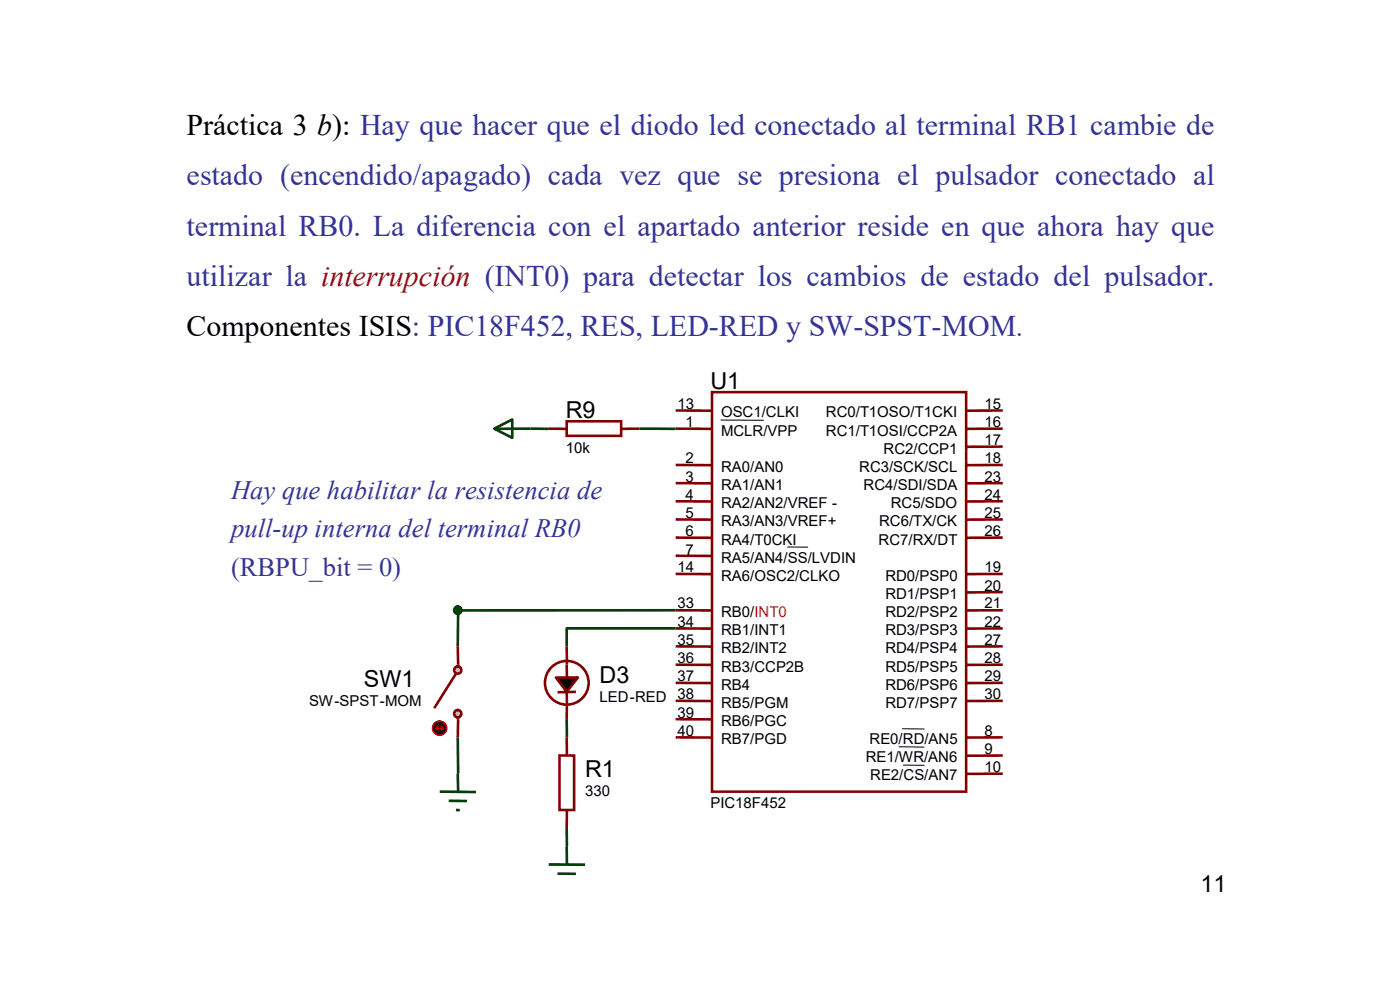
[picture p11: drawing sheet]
<svg xmlns="http://www.w3.org/2000/svg" width="297mm" height="210mm" viewBox="0 0 297 210" stroke-linecap="round" stroke-linejoin="round" font-family="sans-serif">
<defs><g id="words">
<g font-size="6.3">
<text x="39.6" y="28.7">Práctica 3 b): Hay que hacer que el diodo led conectado al terminal RB1 cambie de</text>
<text x="39.6" y="71.3">Componentes ISIS: PIC18F452, RES, LED-RED y SW-SPST-MOM</text>
</g>
<g font-size="6.3" fill="#339">
<text x="39.6" y="39.3">estado (encendido/apagado) cada vez que se presiona el pulsador conectado al</text>
<text x="39.6" y="50">terminal RB0. La diferencia con el apartado anterior reside en que ahora hay que</text>
<text x="39.6" y="60.7">utilizar la interrupción (INT0) para detectar los cambios de estado del pulsador.</text>
</g>
<g font-size="5.6" fill="#339">
<text x="215.6" y="71.3">.</text>
<text x="49" y="105.8">Hay que habilitar la resistencia de</text>
<text x="49" y="114">pull-up interna del terminal RB0</text>
<text x="49" y="122.1">(RBPU_bit = 0)</text>
</g>
<g font-size="5">
<text x="150.7" y="82.5">U1</text>
<text x="120" y="88.7">R9</text>
<text x="77.2" y="145.7">SW1</text>
<text x="127.2" y="144.9">D3</text>
<text x="124.1" y="164.9">R1</text>
<text x="254.7" y="189.3">11</text>
</g>
<g font-size="3.2">
<text x="143.8" y="86.7">13</text>
<text x="153" y="88.6">OSC1/CLKI</text>
<text x="175.2" y="88.6">RC0/T1OSO/T1CKI</text>
<text x="208.9" y="86.7">15</text>
<text x="145.4" y="90.6">1</text>
<text x="153" y="92.4">MCLR/VPP</text>
<text x="175.2" y="92.4">RC1/T1OSI/CCP2A</text>
<text x="208.9" y="94.4">17</text>
<text x="208.9" y="90.6">16</text>
<text x="120" y="96.1">10k</text>
<text x="145.4" y="98.3">2</text>
<text x="153" y="100.1">RA0/AN0</text>
<text x="182.3" y="100.1">RC3/SCK/SCL</text>
<text x="187.5" y="96.2">RC2/CCP1</text>
<text x="208.9" y="98.3">18</text>
<text x="145.4" y="102.2">3</text>
<text x="145.4" y="106">4</text>
<text x="153" y="104">RA1/AN1</text>
<text x="153" y="107.8">RA2/AN2/VREF -</text>
<text x="183.2" y="104">RC4/SDI/SDA</text>
<text x="189" y="107.8">RC5/SDO</text>
<text x="208.9" y="102.2">23</text>
<text x="208.9" y="106">24</text>
<text x="145.4" y="109.9">5</text>
<text x="145.4" y="113.7">6</text>
<text x="153" y="111.7">RA3/AN3/VREF+</text>
<text x="186.5" y="111.7">RC6/TX/CK</text>
<text x="208.9" y="109.9">25</text>
<text x="208.9" y="113.7">26</text>
<text x="145.4" y="117.6">7</text>
<text x="153" y="115.5">RA4/T0CKI</text>
<text x="153" y="119.4">RA5/AN4/SS/LVDIN</text>
<text x="186.4" y="115.5">RC7/RX/DT</text>
<text x="143.8" y="121.4">14</text>
<text x="153" y="123.2">RA6/OSC2/CLKO</text>
<text x="187.8" y="123.2">RD0/PSP0</text>
<text x="208.9" y="121.4">19</text>
<text x="208.9" y="125.3">20</text>
<text x="143.8" y="129.1">33</text>
<text x="153" y="130.9">RB0/INT0</text>
<text x="187.8" y="127.1">RD1/PSP1</text>
<text x="187.8" y="130.9">RD2/PSP2</text>
<text x="208.9" y="129.1">21</text>
<text x="143.8" y="132.9">34</text>
<text x="143.8" y="136.8">35</text>
<text x="153" y="134.7">RB1/INT1</text>
<text x="187.8" y="134.7">RD3/PSP3</text>
<text x="208.9" y="132.9">22</text>
<text x="208.9" y="136.8">27</text>
<text x="143.8" y="140.6">36</text>
<text x="153" y="138.6">RB2/INT2</text>
<text x="153" y="142.5">RB3/CCP2B</text>
<text x="187.8" y="138.6">RD4/PSP4</text>
<text x="187.8" y="142.5">RD5/PSP5</text>
<text x="208.9" y="140.6">28</text>
<text x="65.6" y="149.7">SW-SPST-MOM</text>
<text x="127.2" y="148.9">LED-RED</text>
<text x="143.8" y="144.5">37</text>
<text x="143.8" y="148.4">38</text>
<text x="153" y="146.3">RB4</text>
<text x="187.8" y="146.3">RD6/PSP6</text>
<text x="208.9" y="144.5">29</text>
<text x="208.9" y="148.4">30</text>
<text x="143.8" y="152.2">39</text>
<text x="153" y="150.2">RB5/PGM</text>
<text x="153" y="154.1">RB6/PGC</text>
<text x="187.8" y="150.2">RD7/PSP7</text>
<text x="143.8" y="156.1">40</text>
<text x="153" y="157.9">RB7/PGD</text>
<text x="183.7" y="161.7">RE1/WR/AN6</text>
<text x="184.5" y="157.9">RE0/RD/AN5</text>
<text x="208.9" y="156.1">8</text>
<text x="208.9" y="160">9</text>
<text x="184.6" y="165.6">RE2/CS/AN7</text>
<text x="208.9" y="163.7">10</text>
<text x="124.1" y="168.9">330</text>
<text x="150.7" y="171.5">PIC18F452</text>
</g>
</g></defs>
<path d="M104.9 90.9l3.8-1.9v3.9zM104.9 91h11.5M135.7 90.9l7.6 .1M97.2 129.5l-.1 7.6M143.3 133.3h-23.1v3.8M143.3 129.5h-46.2M97.1 156.4l.1 7.7M120.2 152.6l.1 3.8M120.2 175.7l.1 3.8" fill="none" stroke="#004000" stroke-width=".55"/>
<g fill="none" stroke="#800000" stroke-width=".55">
<path d="M116.4 90.9l3.8 .1M120.2 89.4h11.6v3.1h-11.6zM135.7 90.9l-3.9 .1M143.3 90.9l7.7 .1M143.3 98.6l7.7 .1M143.3 87.1h7.7M151 83.2h54v84.7h-54zM212.7 87.1h-7.7M212.7 94.7l-7.7 .1M212.7 98.6l-7.7 .1M212.7 90.9l-7.7 .1M143.3 102.5h7.7"/>
<path d="M143.3 106.3l7.7 .1M143.3 110.2h7.7M143.3 114l7.7 .1M143.3 117.9h7.7M212.7 102.5h-7.7M212.7 106.3l-7.7 .1M212.7 110.2h-7.7M212.7 114l-7.7 .1M120.2 137.1l.1 3.9M143.3 121.8h7.7M143.3 129.5h7.7M143.3 133.3h7.7"/>
<path d="M143.3 137.1l7.7 .1M212.7 121.8h-7.7M212.7 125.6l-7.7 .1M212.7 129.5h-7.7M212.7 133.3h-7.7M212.7 137.1l-7.7 .1M117.9 143.7h4.7l-2.4 3.1zM120.2 141l.1 2.7M120.2 146.8v5.8M120.2 156.4l.1 3.9M122.2 146.8l-3.9 .1M143.3 141l7.7 .1"/>
<path d="M143.3 144.9h7.7M143.3 148.7h7.7M143.3 152.6h7.7M143.3 156.4l7.7 .1M212.7 156.4l-7.7 .1M212.7 141l-7.7 .1M212.7 144.9h-7.7M212.7 148.7h-7.7M118.7 160.3h3.1v11.5h-3.1zM120.3 171.8l-.1 3.9M212.7 160.3h-7.7M212.7 164.1l-7.7 .1"/>
<circle cx="120.2" cy="144.8" r="4.6"/>
</g>
<g fill="none" stroke="#000" stroke-width=".21">
<path d="M153 89.1l9 .1M167.1 116l4.3 .1M190.8 158.4l5.2 .1M191.5 154.6h4.5M191.6 162.3h4.4"/>
<circle cx="120.2" cy="144.8" r="4.6"/>
</g>
<path d="M117.9 143.7h4.7l-2.4 3.1z" fill="#000"/>
<circle cx="97.1" cy="151.4" r=".77" fill="#c8c8aa"/>
<circle cx="97.1" cy="151.4" r=".77" fill="none" stroke="#000" stroke-width=".21"/>
<circle cx="97.1" cy="151.4" r=".77" fill="none" stroke="#800000" stroke-width=".55"/>
<circle cx="97.1" cy="142.1" r=".78" fill="#c8c8aa"/>
<circle cx="97.1" cy="142.1" r=".78" fill="none" stroke="#000" stroke-width=".21"/>
<g fill="none" stroke="#800000" stroke-width=".55">
<path d="M97.1 137.1l.1 3.9M96.7 142.9l-4.6 7.3M97.1 141l.1 .4M97.1 152.2v4.2"/>
<circle cx="97.1" cy="142.1" r=".78"/>
</g>
<circle cx="93.3" cy="154.5" r="1.53" fill="#400000"/>
<circle cx="93.3" cy="154.5" r="1.53" fill="none" stroke="#000" stroke-width=".21"/>
<g fill="none" stroke="#f00" stroke-width=".25">
<path d="M92.5 154.5l1.6 .1M92.5 154.5l.4 .4M92.9 154.1l-.4 .4M93.6 154.1l.5 .4-.5 .4"/>
<circle cx="93.3" cy="154.5" r="1.53"/>
</g>
<path d="M93.3 167.9l7.7 .1M95.2 169.9h3.9M96.7 171.8l.8 .1M97.1 164.1l.1 3.8" fill="none" stroke="#004000" stroke-width=".55"/>
<circle cx="97.1" cy="129.4" r=".78" fill="#004000"/>
<circle cx="97.1" cy="129.4" r=".78" fill="none" stroke="#000" stroke-width=".21"/>
<g fill="none" stroke="#004000" stroke-width=".55">
<path d="M120.2 179.5l.1 3.9M116.4 183.4h7.7M118.3 185.3l3.9 .1"/>
<circle cx="97.1" cy="129.4" r=".78"/>
</g>
<use href="#words"/>
</svg>
